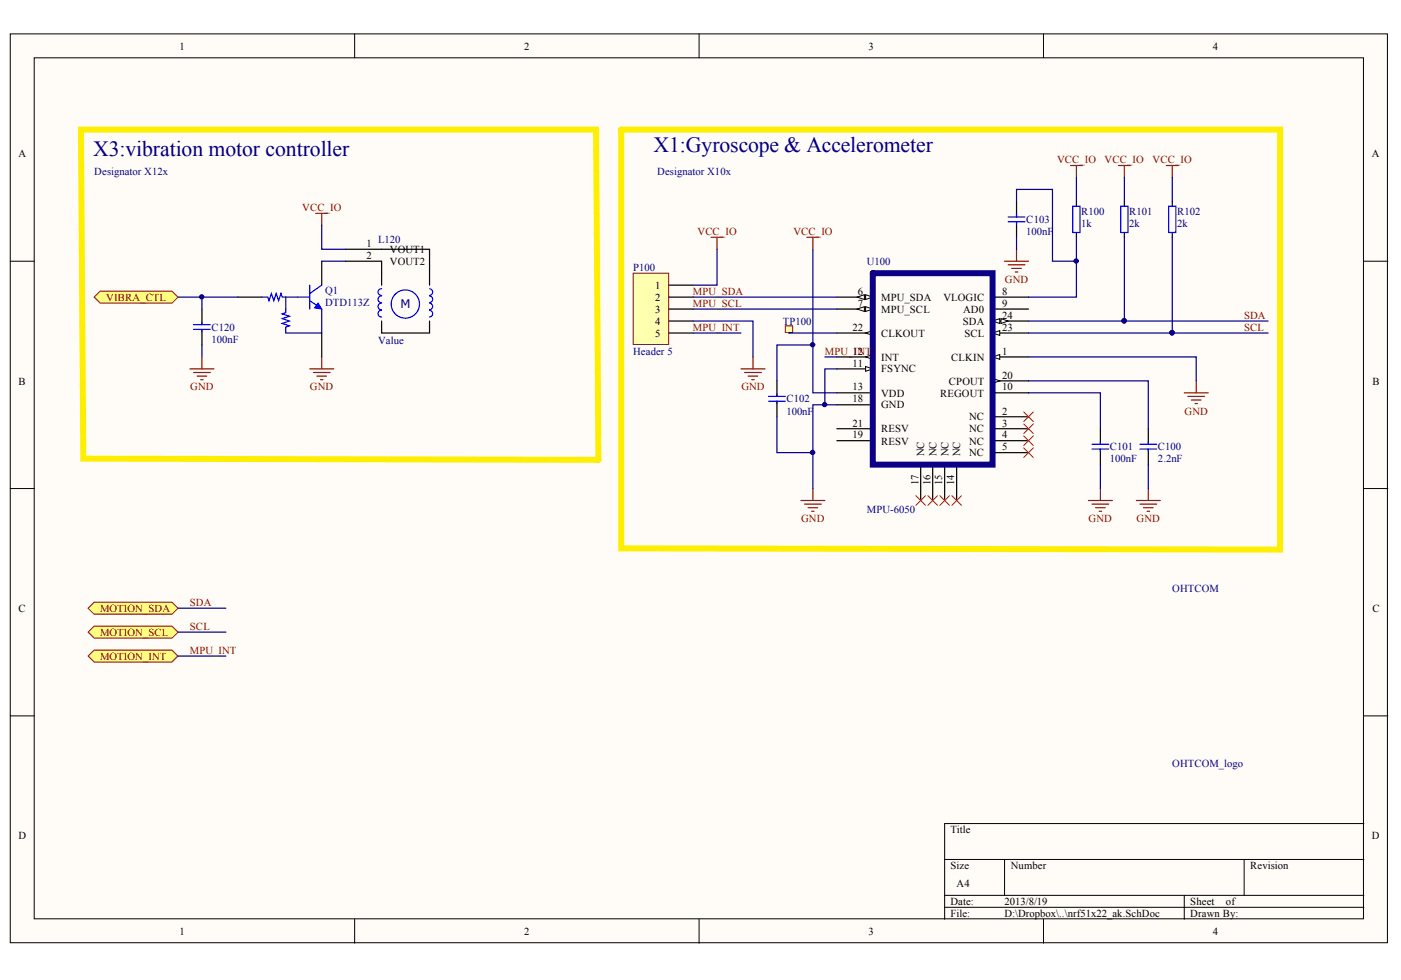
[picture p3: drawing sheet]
<svg xmlns="http://www.w3.org/2000/svg" width="289mm" height="202mm" viewBox="0 0 289 202" stroke-linecap="round" stroke-linejoin="round" font-family="sans-serif">
<defs><g id="words">
<g font-size="4.5" fill="#000080">
<text x="19.2" y="32.2">X3:vibration motor controller</text>
<text x="134.8" y="31.4">X1:Gyroscope &amp; Accelerometer</text>
</g>
<text font-size="2.5" fill="#000080" x="82.6" y="63.5">M</text>
<g font-size="2.2">
<text x="37" y="10.2">1</text>
<text x="108.1" y="10.2">2</text>
<text x="179.1" y="10.2">3</text>
<text x="250.1" y="10.2">4</text>
<text x="3.8" y="32.4">A</text>
<text x="282.9" y="32.4">A</text>
<text x="75.6" y="51">1</text>
<text x="75.6" y="53.4">2</text>
<text x="80.4" y="52.1">VOUT1</text>
<text x="80.4" y="54.7">VOUT2</text>
<text x="135.1" y="59.6">1</text>
<text x="135.1" y="62">2</text>
<text x="135.1" y="64.5">3</text>
<text x="176.9" y="60.8">6</text>
<text x="176.9" y="63.3">7</text>
<text x="181.7" y="62">MPU_SDA</text>
<text x="181.7" y="64.5">MPU_SCL</text>
<text x="194.6" y="62">VLOGIC</text>
<text x="198.6" y="64.5">AD0</text>
<text x="206.7" y="60.8">8</text>
<text x="206.7" y="63.3">9</text>
<text x="206.7" y="65.7">24</text>
<text x="135.1" y="67">4</text>
<text x="135.1" y="69.5">5</text>
<text x="175.8" y="68.2">22</text>
<text x="181.7" y="69.5">CLKOUT</text>
<text x="198.5" y="67">SDA</text>
<text x="198.9" y="69.5">SCL</text>
<text x="206.7" y="68.2">23</text>
<text x="175.8" y="75.6">11</text>
<text x="175.8" y="73.2">12</text>
<text x="181.7" y="76.8">FSYNC</text>
<text x="181.7" y="74.4">INT</text>
<text x="196.2" y="74.4">CLKIN</text>
<text x="206.7" y="73.2">1</text>
<text x="3.8" y="79.4">B</text>
<text x="175.8" y="80.5">13</text>
<text x="175.8" y="83">18</text>
<text x="181.7" y="81.8">VDD</text>
<text x="193.9" y="81.8">REGOUT</text>
<text x="195.7" y="79.4">CPOUT</text>
<text x="206.7" y="80.5">10</text>
<text x="206.7" y="78.1">20</text>
<text x="283" y="79.4">B</text>
<text x="175.8" y="88">21</text>
<text x="181.7" y="84.3">GND</text>
<text x="181.7" y="89.2">RESV</text>
<text x="199.9" y="86.7">NC</text>
<text x="199.9" y="89.2">NC</text>
<text x="206.7" y="85.5">2</text>
<text x="206.7" y="88">3</text>
<text x="175.8" y="90.4">19</text>
<text x="181.7" y="91.7">RESV</text>
<text x="190.6" y="94.1" transform="rotate(-90 190.6 94.1)">NC</text>
<text x="193.1" y="94.1" transform="rotate(-90 193.1 94.1)">NC</text>
<text x="195.6" y="94.1" transform="rotate(-90 195.6 94.1)">NC</text>
<text x="198" y="94.1" transform="rotate(-90 198 94.1)">NC</text>
<text x="199.9" y="91.7">NC</text>
<text x="199.9" y="94.1">NC</text>
<text x="206.7" y="90.4">4</text>
<text x="206.7" y="92.9">5</text>
<text x="189.4" y="100.1" transform="rotate(-90 189.4 100.1)">17</text>
<text x="191.9" y="100.1" transform="rotate(-90 191.9 100.1)">16</text>
<text x="194.3" y="100.1" transform="rotate(-90 194.3 100.1)">15</text>
<text x="196.8" y="100.1" transform="rotate(-90 196.8 100.1)">14</text>
<text x="3.8" y="126.2">C</text>
<text x="283" y="126.2">C</text>
<text x="3.8" y="173.1">D</text>
<text x="196" y="171.8">Title</text>
<text x="282.9" y="173.1">D</text>
<text x="196" y="179.3">Size</text>
<text x="208.4" y="179.3">Number</text>
<text x="257.8" y="179.3">Revision</text>
<text x="197.3" y="183">A4</text>
<text x="196" y="186.7">Date:</text>
<text x="196" y="189.1">File:</text>
<text x="207.2" y="186.7">2013/8/19</text>
<text x="207.2" y="189.1">D:\Dropbox\..\nrf51x22_ak.SchDoc</text>
<text x="245.5" y="186.7">Sheet</text>
<text x="245.5" y="189.1">Drawn By:</text>
<text x="252.8" y="186.7">of</text>
<text x="37" y="192.9">1</text>
<text x="108.1" y="192.9">2</text>
<text x="179.1" y="192.9">3</text>
<text x="250.1" y="192.9">4</text>
</g>
<g font-size="2.2" fill="#800000">
<text x="218" y="33.6">VCC_IO</text>
<text x="227.8" y="33.6">VCC_IO</text>
<text x="237.7" y="33.6">VCC_IO</text>
<text x="62.3" y="43.5">VCC_IO</text>
<text x="143.8" y="48.5">VCC_IO</text>
<text x="163.6" y="48.5">VCC_IO</text>
<text x="207.3" y="58.3">GND</text>
<text x="21.9" y="62">VIBRA_CTL</text>
<text x="142.9" y="60.8">MPU_SDA</text>
<text x="142.9" y="63.3">MPU_SCL</text>
<text x="256.6" y="65.7">SDA</text>
<text x="142.9" y="68.2">MPU_INT</text>
<text x="256.6" y="68.2">SCL</text>
<text x="170.1" y="73.2">MPU_INT</text>
<text x="39.2" y="80.5">GND</text>
<text x="63.9" y="80.5">GND</text>
<text x="152.9" y="80.5">GND</text>
<text x="244.3" y="85.5">GND</text>
<text x="165.2" y="107.7">GND</text>
<text x="224.5" y="107.7">GND</text>
<text x="234.4" y="107.7">GND</text>
<text x="39.2" y="125">SDA</text>
<text x="20.6" y="126.2">MOTION_SDA</text>
<text x="20.6" y="131.2">MOTION_SCL</text>
<text x="39.2" y="129.9">SCL</text>
<text x="20.6" y="136.1">MOTION_INT</text>
<text x="39.2" y="134.9">MPU_INT</text>
</g>
<g font-size="2.2" fill="#000080">
<text x="19.4" y="36.2">Designator X12x</text>
<text x="135.5" y="36.2">Designator X10x</text>
<text x="211.7" y="46">C103</text>
<text x="223" y="44.3">R100</text>
<text x="223" y="46.7">1k</text>
<text x="232.9" y="44.3">R101</text>
<text x="232.9" y="46.7">2k</text>
<text x="242.8" y="44.3">R102</text>
<text x="242.8" y="46.7">2k</text>
<text x="78" y="50.2">L120</text>
<text x="211.7" y="48.5">100nF</text>
<text x="130.6" y="55.9">P100</text>
<text x="178.8" y="54.7">U100</text>
<text x="67.1" y="60.6">Q1</text>
<text x="67.1" y="63">DTD113Z</text>
<text x="43.6" y="68.2">C120</text>
<text x="43.6" y="70.6">100nF</text>
<text x="78" y="70.9">Value</text>
<text x="161.4" y="67">TP100</text>
<text x="130.6" y="73.2">Header 5</text>
<text x="162.2" y="83">C102</text>
<text x="162.2" y="85.5">100nF</text>
<text x="228.9" y="92.9">C101</text>
<text x="228.9" y="95.3">100nF</text>
<text x="238.8" y="92.9">C100</text>
<text x="238.8" y="95.3">2.2nF</text>
<text x="178.8" y="105.7">MPU-6050</text>
<text x="241.8" y="122">OHTCOM</text>
<text x="241.8" y="158.3">OHTCOM_logo</text>
</g>
</g></defs>
<g fill="#fffcf8" stroke="#000" stroke-width=".21">
<path d="M2.1 7h284v187.5h-284z"/>
<path d="M7.1 11.9h274.1v177.6h-274.1z"/>
</g>
<g fill="none" stroke="#000" stroke-width=".21">
<path d="M73.1 7v4.9M144.2 7v4.9M215.2 7v4.9M2.1 53.9h5M281.3 53.9h4.9M2.1 100.8h5M281.3 100.8h4.9M2.1 147.7h5M281.3 147.7h4.9M194.8 177.3h86.5M207.2 177.3v7.4M256.6 177.3v7.4"/>
<path d="M281.3 169.9h-86.5v19.7M73.1 189.6v5M144.2 189.6v5M194.8 184.7h86.5M194.8 187.2h86.5M215.2 189.6v5M244.2 184.7v4.9"/>
</g>
<path d="M65.1 44h2.5M66.3 44v2.5" fill="none" stroke="#800000" stroke-width=".25"/>
<path d="M204.7 73.6h7.4" fill="none" stroke="#000" stroke-width=".25"/>
<path d="M204.7 73.6l1.5-.5v1z" fill="#fffcf8" stroke="#000" stroke-width=".21"/>
<path d="M172.6 61.3h7.4M204.7 86h7.4M204.7 88.4h7.4M204.7 90.9h7.4M204.7 93.4h7.4" fill="none" stroke="#000" stroke-width=".25"/>
<g fill="#fffcf8" stroke="#000" stroke-width=".21">
<path d="M178.5 60.8l1.5 .5-1.5 .5z"/>
<path d="M176.8 61.3l1.5-.5v1z"/>
</g>
<path d="M172.6 63.8h7.4" fill="none" stroke="#000" stroke-width=".25"/>
<g fill="#fffcf8" stroke="#000" stroke-width=".21">
<path d="M178.5 63.3l1.5 .5-1.5 .4z"/>
<path d="M176.8 63.8l1.5-.5v.9z"/>
</g>
<path d="M172.6 76.1h7.4M204.7 61.3h7.4M204.7 63.8h7.4M204.7 81h7.4" fill="none" stroke="#000" stroke-width=".25"/>
<path d="M178.5 75.6l1.5 .5-1.5 .5z" fill="#fffcf8" stroke="#000" stroke-width=".21"/>
<path d="M172.6 73.6h7.4" fill="none" stroke="#000" stroke-width=".25"/>
<path d="M178.5 73.6l1.5-.5v1z" fill="#fffcf8" stroke="#000" stroke-width=".21"/>
<path d="M204.7 78.6h7.4M172.6 81h7.4M172.6 83.5h7.4M172.6 90.9h7.4M189.9 95.8v7.4M192.3 95.8v7.4M194.8 95.8v7.4M197.3 95.8v7.4" fill="none" stroke="#000" stroke-width=".25"/>
<path d="M204.7 78.1l1.5 .5-1.5 .5z" fill="#fffcf8" stroke="#000" stroke-width=".21"/>
<path d="M172.6 68.7h7.4M172.6 88.4h7.4" fill="none" stroke="#000" stroke-width=".25"/>
<path d="M178.5 68.7l1.5-.5v1z" fill="#fffcf8" stroke="#000" stroke-width=".21"/>
<path d="M204.7 68.7h7.4" fill="none" stroke="#000" stroke-width=".25"/>
<path d="M204.7 68.7l1.5-.5v1z" fill="#fffcf8" stroke="#000" stroke-width=".21"/>
<path d="M204.7 66.2h7.4" fill="none" stroke="#000" stroke-width=".25"/>
<g fill="#fffcf8" stroke="#000" stroke-width=".21">
<path d="M204.7 66.2l1.5-.5v1z"/>
<path d="M206.4 65.7l1.5 .5-1.5 .5z"/>
</g>
<path d="M180 56.3h24.7v39.5h-24.7z" fill="none" stroke="#0c0087" stroke-width="1.2"/>
<g fill="none" stroke="#800000" stroke-width=".25">
<path d="M220.8 34.1h2.4M222 34.1v2.5M230.6 34.1h2.5M231.9 34.1v2.5M240.5 34.1h2.5M241.8 34.1v2.5M146.6 48.9h2.5M147.9 48.9v2.5M166.4 48.9h2.5M167.6 48.9v2.5M207.2 53.9h4.9M207.9 54.6h3.5"/>
<path d="M208.6 55.4h2M209.4 56.1h.5M209.6 51.4v2.5M63.9 76.1h4.9M64.6 76.8h3.5M65.4 77.6h1.9M66.1 78.3h.5M66.3 73.6v2.5M152.8 76.1h5M153.6 76.8h3.4M154.3 77.6h2M155 78.3h.5"/>
<path d="M155.3 73.6v2.5M246.7 78.6v2.4M244.2 81h5M245 81.8h3.4M245.7 82.5h2M246.4 83.3h.5M165.2 103.2h4.9M165.9 104h3.5M166.7 104.7h1.9M167.4 105.5h.5M167.6 100.8v2.4M224.5 103.2h4.9"/>
<path d="M225.2 104h3.5M225.9 104.7h2M226.7 105.5h.5M226.9 100.8v2.4M234.3 103.2h5M235.1 104h3.4M235.8 104.7h2M236.6 105.5h.5M236.8 100.8v2.4"/>
</g>
<g fill="none" stroke="#000" stroke-width=".25">
<path d="M209.6 41.5v3.3M209.6 45.7v3.2M222 41.5v1M222 48v.9M231.9 41.5v1M231.9 48v.9M241.8 41.5v1M241.8 48v.9M41.6 63.8v3.2M41.6 67.9v3.3M160.2 78.6v3.2M160.2 82.8v3.2"/>
<path d="M226.9 88.4v3.2M226.9 92.6v3.2M236.8 88.4v3.2M236.8 92.6v3.2"/>
</g>
<g fill="none" stroke="#00f" stroke-width=".25">
<path d="M207.9 45.7h3.5M207.9 44.8h3.5M209.6 44.3v.5M209.6 45.7v.5M221.2 42.5h1.5v5.5h-1.5zM231.1 42.5h1.5v5.5h-1.5zM241 42.5h1.5v5.5h-1.5zM39.9 67.9h3.5M39.9 67h3.5M41.6 66.5v.5M41.6 67.9v.5M158.5 82.8h3.5"/>
<path d="M158.5 81.8h3.5M160.2 81.3v.5M160.2 82.8v.5M225.2 92.6h3.5M225.2 91.6h3.5M226.9 91.1v.5M226.9 92.6v.5M235.1 92.6h3.4M235.1 91.6h3.4M236.8 91.1v.5M236.8 92.6v.5"/>
</g>
<g fill="none" stroke="#000080" stroke-width=".25">
<path d="M222 36.6v4.9M231.9 36.6v4.9M241.8 36.6v4.9M147.9 51.4v7.4h-5M167.6 51.4v29.6h5M209.6 41.5v-2.4h7.4v14.8h5M209.6 48.9v2.5M222 48.9v12.4h-9.9M231.9 48.9v17.3M241.8 48.9v19.8M36.7 61.3h12.4M41.6 71.2v2.4"/>
<path d="M142.9 61.3h29.7M142.9 63.8h29.7M167.6 71.2h-7.4v7.4M172.6 76.1h-2.5v7.4M212.1 78.6h24.7v9.8M212.1 73.6h34.6v5M212.1 66.2h49.4M212.1 68.7h49.4M160.2 86v7.4h7.4M172.6 83.5h-5v17.3M212.1 81h14.8v7.4M226.9 95.8v5"/>
<path d="M236.8 95.8v5"/>
</g>
<g fill="#000080" stroke="#000080" stroke-width=".21">
<circle cx="170.1" cy="83.4" r=".44"/>
<circle cx="167.6" cy="71.1" r=".45"/>
<circle cx="167.6" cy="93.3" r=".45"/>
<circle cx="221.9" cy="53.8" r=".45"/>
<circle cx="231.8" cy="66.2" r=".44"/>
<circle cx="241.7" cy="68.6" r=".45"/>
</g>
<path d="M128.1 26.7h135.9v86.7l-135.9-.3z" fill="none" stroke="#fe0" stroke-width="1.2"/>
<g fill="none" stroke="#f00" stroke-width=".21">
<path d="M211.1 92.4l2 2M211.1 89.9l2 2M211.1 87.4l2 2M211.1 85l2 2M213.1 85l-2 2M213.1 87.4l-2 2M213.1 92.4l-2 2M213.1 89.9l-2 2M188.9 102.3l2 1.9M190.9 102.3l-2 1.9M191.4 102.3l1.9 1.9M193.3 102.3l-1.9 1.9"/>
<path d="M193.8 102.3l2 1.9M195.8 102.3l-2 1.9M196.3 102.3l2 1.9M198.3 102.3l-2 1.9"/>
</g>
<g fill="#ffff80" stroke="#800000" stroke-width=".21">
<path d="M19.4 61.3l1.2-1.2h14.9l1.2 1.2-1.2 1.2h-14.9z" fill-rule="evenodd"/>
<path d="M18.2 125.5l1.2-1.3h16.1l1.2 1.3-1.2 1.2h-16.1z" fill-rule="evenodd"/>
<path d="M18.2 130.4l1.2-1.2h16.1l1.2 1.2-1.2 1.2h-16.1z" fill-rule="evenodd"/>
</g>
<path d="M36.7 125.5h9.9M36.7 130.4h9.9" fill="none" stroke="#000080" stroke-width=".25"/>
<path d="M16.7 26.7h106.2l.5 68.1-106.2-.2z" fill="none" stroke="#fe0" stroke-width="1.2"/>
<path d="M162.7 68.7h.1" fill="none" stroke="#000" stroke-width=".25"/>
<path d="M162 67.2h1.5v1.4h-1.5z" fill="#ffffb0" stroke="#800000" stroke-width=".21"/>
<path d="M162.7 68.7h9.9M170.1 73.6h2.5" fill="none" stroke="#000080" stroke-width=".25"/>
<path d="M18.2 135.3l1.2-1.2h16.1l1.2 1.2-1.2 1.3h-16.1z" fill-rule="evenodd" fill="#ffff80" stroke="#800000" stroke-width=".21"/>
<path d="M36.7 135.3h9.9" fill="none" stroke="#000080" stroke-width=".25"/>
<g fill="none" stroke="#00f" stroke-width=".25">
<path d="M78.7 59.6a.69 .69 0 0 0-.7 .6 .69 .69 0 0 0 .7 .7M88.6 59.6a.69 .69 0 0 1 .6 .7 .69 .69 0 0 1-.6 .6M78.7 64a.69 .69 0 0 0-.7 .7 .69 .69 0 0 0 .7 .7M78.7 62.5a.69 .69 0 0 0-.7 .7 .69 .69 0 0 0 .7 .7M78.7 61a.69 .69 0 0 0-.7 .7 .69 .69 0 0 0 .7 .7M88.6 64a.69 .69 0 0 1 .6 .7 .69 .69 0 0 1-.6 .7M88.6 62.5a.69 .69 0 0 1 .6 .7 .69 .69 0 0 1-.6 .7M88.6 61a.69 .69 0 0 1 .6 .7 .69 .69 0 0 1-.6 .7"/>
<circle cx="83.6" cy="62.7" r="2.91"/>
</g>
<path d="M71.3 51.4h17.3v7.4M71.3 53.9h7.4v4.9M78.7 66.2v2.5h9.9v-2.5" fill="none" stroke="#000" stroke-width=".25"/>
<path d="M130.6 56.3h7.3v14.8h-7.3z" fill="#ffffb0" stroke="#800000" stroke-width=".21"/>
<path d="M66.3 53.9v4.9M138 58.8h4.9M49.1 61.3h4.9M66.3 68.7v4.9M138 61.3h4.9M138 63.8h4.9M138 66.2h4.9M138 68.7h4.9" fill="none" stroke="#000" stroke-width=".25"/>
<path d="M66.3 46.5v4.9h5M66.3 53.9h5M41.6 61.3v2.5M142.9 66.2h12.4v7.4M142.9 68.7h9.9" fill="none" stroke="#000080" stroke-width=".25"/>
<path d="M63.9 58.8v5M66.3 58.8l-2.4 1.7M54 61.3h1.2l.3 .7 .5-1.5 .5 1.5 .5-1.5 .5 1.5 .4-1.5 .3 .8h.7M58.9 63.8v.7l-.7 .2 1.5 .5-1.5 .5 1.5 .5-1.5 .5 1.5 .5-.8 .3v1.2M61.4 61.3h2.5M63.9 62l1.5 1" fill="none" stroke="#00f" stroke-width=".25"/>
<path d="M65.6 62.5l.7 1.3-1.4-.3z" fill="#00f" stroke="#00f" stroke-width=".21"/>
<path d="M61.4 61.3h-2.5v2.5M66.3 63.8v4.9h-7.4" fill="none" stroke="#0c0087" stroke-width=".25"/>
<path d="M39.2 76.1h4.9M39.9 76.8h3.5M40.7 77.6h1.9M41.4 78.3h.5M41.6 73.6v2.5" fill="none" stroke="#800000" stroke-width=".25"/>
<circle cx="41.6" cy="61.2" r=".44" fill="#000080" stroke="#000080" stroke-width=".21"/>
<use href="#words"/>
</svg>
